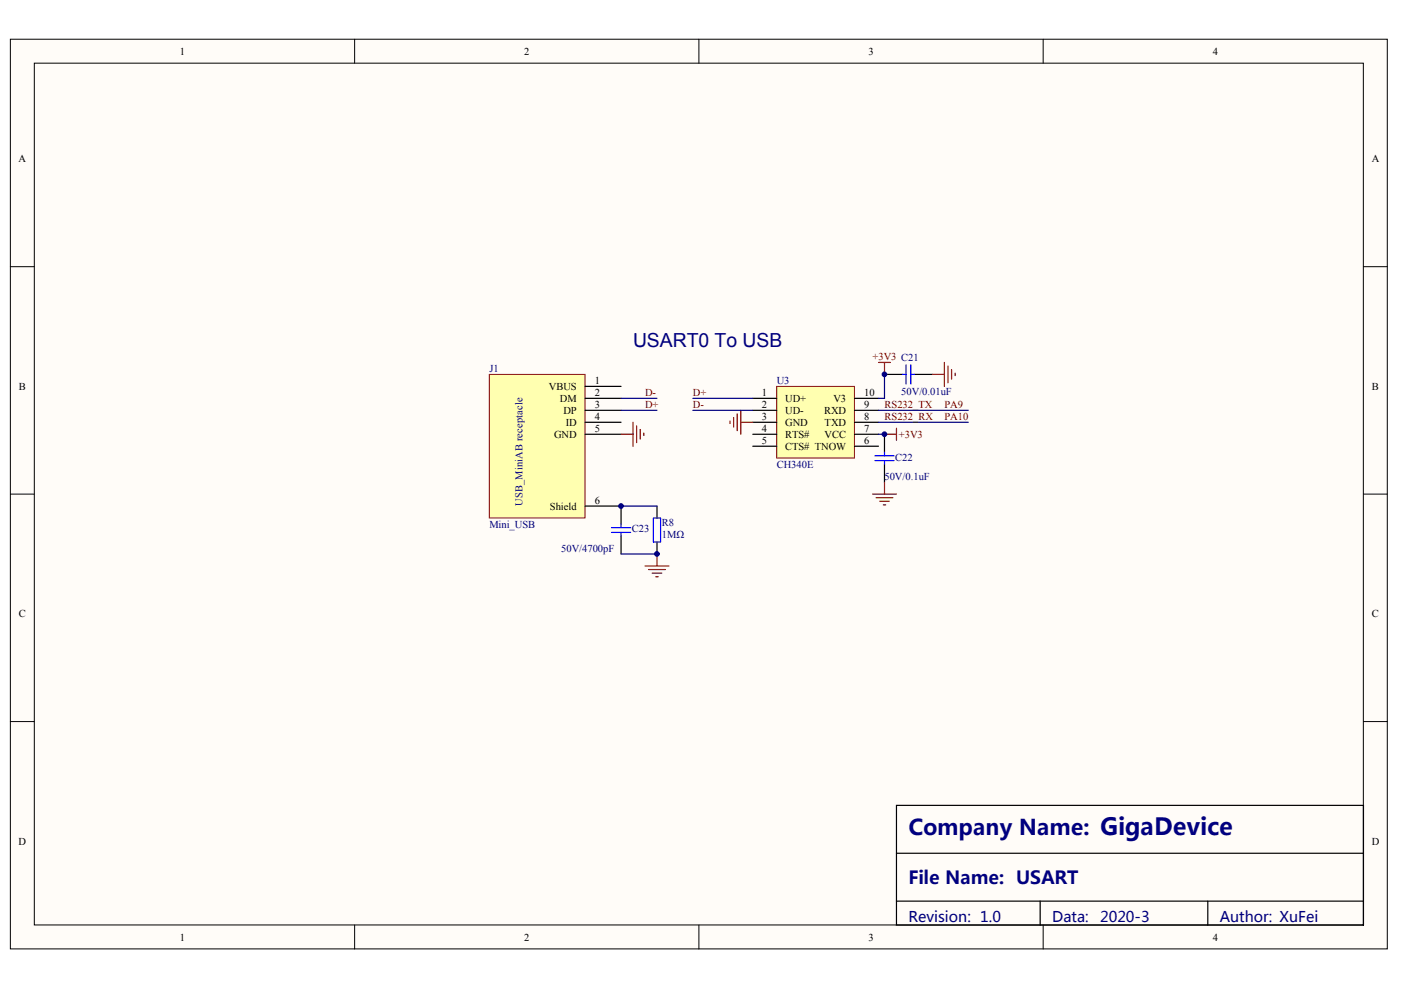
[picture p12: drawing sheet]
<svg xmlns="http://www.w3.org/2000/svg" width="297mm" height="210mm" viewBox="0 0 297 210" stroke-linecap="round" stroke-linejoin="round" font-family="sans-serif">
<defs><g id="words">
<text font-size="4.6" fill="#000080" x="192.6" y="177.1">Company Name: GigaDevice</text>
<text font-size="4.1" fill="#000080" x="134.2" y="73.5">USART0 To USB</text>
<text font-size="3.8" fill="#000080" x="192.6" y="187.5">File Name: USART</text>
<g font-size="3.1" fill="#000080">
<text x="192.6" y="195.4">Revision: 1.0</text>
<text x="223.1" y="195.4">Data:</text>
<text x="233.2" y="195.4">2020-3</text>
<text x="258.6" y="195.4">Author: XuFei</text>
</g>
<g font-size="2.2">
<text x="38.1" y="11.6">1</text>
<text x="111.1" y="11.6">2</text>
<text x="184.1" y="11.6">3</text>
<text x="257.1" y="11.6">4</text>
<text x="3.9" y="34.4">A</text>
<text x="290.8" y="34.4">A</text>
<text x="4" y="82.6">B</text>
<text x="116.4" y="82.7">VBUS</text>
<text x="126.1" y="81.4">1</text>
<text x="126.1" y="84">2</text>
<text x="161.5" y="84">1</text>
<text x="183.2" y="84">10</text>
<text x="290.9" y="82.6">B</text>
<text x="118.7" y="85.2">DM</text>
<text x="119.4" y="87.8">DP</text>
<text x="126.1" y="86.5">3</text>
<text x="126.1" y="89">4</text>
<text x="161.5" y="86.5">2</text>
<text x="161.5" y="89">3</text>
<text x="166.5" y="85.2">UD+</text>
<text x="166.5" y="87.8">UD-</text>
<text x="174.7" y="87.8">RXD</text>
<text x="176.7" y="85.2">V3</text>
<text x="183.2" y="89">8</text>
<text x="183.2" y="86.5">9</text>
<text x="117.5" y="92.8">GND</text>
<text x="119.9" y="90.3">ID</text>
<text x="126.1" y="91.6">5</text>
<text x="161.5" y="91.6">4</text>
<text x="161.5" y="94.1">5</text>
<text x="166.5" y="90.3">GND</text>
<text x="166.5" y="92.8">RTS#</text>
<text x="166.5" y="95.4">CTS# TNOW</text>
<text x="174.8" y="92.8">VCC</text>
<text x="174.8" y="90.3">TXD</text>
<text x="183.2" y="94.1">6</text>
<text x="183.2" y="91.6">7</text>
<text x="126.1" y="106.8">6</text>
<text x="116.6" y="108.1">Shield</text>
<text x="4" y="130.9">C</text>
<text x="290.9" y="130.9">C</text>
<text x="3.9" y="179.1">D</text>
<text x="290.8" y="179.1">D</text>
<text x="38.1" y="199.4">1</text>
<text x="111.1" y="199.4">2</text>
<text x="184.1" y="199.4">3</text>
<text x="257.1" y="199.4">4</text>
</g>
<g font-size="2.2" fill="#800000">
<text x="185" y="76.3">+3V3 C21</text>
<text x="136.8" y="84">D-</text>
<text x="146.9" y="84">D+</text>
<text x="136.8" y="86.5">D+</text>
<text x="146.9" y="86.5">D-</text>
<text x="187.5" y="86.5">RS232_TX</text>
<text x="187.5" y="89">RS232_RX</text>
<text x="200.2" y="86.5">PA9</text>
<text x="200.2" y="89">PA10</text>
<text x="190.6" y="92.8">+3V3</text>
</g>
<g font-size="2.2" fill="#000080">
<text x="103.7" y="78.9">J1</text>
<text x="164.7" y="81.4">U3</text>
<text x="191.1" y="83.7">50V/0.01uF</text>
<text x="164.7" y="99.2">CH340E</text>
<text x="187.5" y="101.7">50V/0.1uF</text>
<text x="189.8" y="97.7">C22</text>
<text x="110.8" y="107.3" transform="rotate(-90 110.8 107.3)">USB_MiniAB receptacle</text>
<text x="103.7" y="111.9">Mini_USB</text>
<text x="134" y="112.9">C23</text>
<text x="140.3" y="111.6">R8</text>
<text x="119" y="117">50V/4700pF</text>
<text x="140.3" y="114.2">1MΩ</text>
</g>
</g></defs>
<g fill="#fffcf8" stroke="#000" stroke-width=".21">
<path d="M2.2 8.3h291.9v192.9h-291.9z"/>
<path d="M7.3 13.4h281.8v182.7h-281.8z"/>
</g>
<path d="M75.2 8.3v5.1M148.2 8.3v5.1M221.2 8.3v5.1M2.2 56.5h5.1M289.1 56.5h5.1M2.2 104.8h5.1M289.1 104.8h5.1M2.2 153h5.1M289.1 153h5.1M75.2 196.1v5.1M148.2 196.1v5.1M221.2 196.1v5.1" fill="none" stroke="#000" stroke-width=".21"/>
<path d="M190.1 170.8h99v25.3h-99zM190.1 180.9h99M190.1 191.1h99M220.5 191.1v5M256.1 191.1v5" fill="none" stroke="#000" stroke-width=".25"/>
<path d="M103.7 79.4h20.3v30.4h-20.3z" fill="#ffffb0" stroke="#800000" stroke-width=".21"/>
<path d="M124.1 81.9h7.6M124.1 84.5h7.6M124.1 87h7.6M124.1 89.5h7.6M124.1 92.1h7.6M124.1 107.3h7.6" fill="none" stroke="#000" stroke-width=".25"/>
<path d="M164.7 81.9h16.5v15.2h-16.5z" fill="#ffffb0" stroke="#800000" stroke-width=".21"/>
<g fill="none" stroke="#000" stroke-width=".25">
<path d="M187.5 79.4h3.8M193.9 79.4h3.8M159.6 84.5h5.1M159.6 87h5.1M159.6 89.5h5.1M159.6 92.1h5.1M159.6 94.6h5.1M181.2 84.5h5.1M181.2 87h5.1M181.2 89.5h5.1M181.2 92.1h5.1M181.2 94.6h5.1"/>
<path d="M187.5 92.1v3.8M187.5 98.4v3.8M131.7 107.3v3.8M131.7 113.6v3.9M139.3 107.3v2.5M139.3 114.9v2.6"/>
</g>
<g fill="none" stroke="#800000" stroke-width=".25">
<path d="M186.3 76.8h2.5M187.5 76.8v2.6M197.7 79.4h2.5M200.2 76.8v5.1M201 77.6v3.6M201.7 78.4v2M202.5 79.1v.5M131.7 92.1h2.5M134.2 89.5v5.1M135 90.3v3.6M135.7 91.1v2M136.5 91.8v.5"/>
<path d="M154.8 89.3v.5M155.5 88.5v2.1M156.3 87.8v3.5M157.1 87v5.1M157.1 89.5h2.5M187.5 92.1h2.6M190.1 90.8v2.5M136.8 120h5M139.3 117.5v2.5M185 104.8h5.1M185.8 105.5h3.5M186.5 106.3h2"/>
<path d="M187.3 107h.5M187.5 102.2v2.6M137.5 120.8h3.6M138.3 121.5h2M139 122.3h.5"/>
</g>
<path d="M187.5 79.4v5.1h-1.2M131.7 84.5h7.6M131.7 87h7.6M146.9 84.5h12.7M146.9 87h12.7M186.3 87h19M186.3 92.1h1.2M186.3 89.5h19M131.7 107.3h7.6M131.7 117.5h7.6" fill="none" stroke="#000080" stroke-width=".25"/>
<g fill="none" stroke="#00f" stroke-width=".25">
<path d="M191.3 79.4h.8M192.1 77.4v4M193.1 79.4h.8M193.1 77.4v4M185.5 96.6h4.1M185.5 97.7h4.1M187.5 95.9v.7M187.5 97.7v.7M129.6 111.9h4.1M129.6 112.9h4.1M131.7 111.1v.8M131.7 112.9v.7"/>
<path d="M138.5 109.8h1.6v5.1h-1.6z"/>
</g>
<g fill="#000080" stroke="#000080" stroke-width=".21">
<circle cx="131.7" cy="107.3" r=".5"/>
<circle cx="139.3" cy="117.4" r=".5"/>
<circle cx="187.5" cy="92.1" r=".5"/>
<circle cx="187.5" cy="79.4" r=".5"/>
</g>
<use href="#words"/>
</svg>
